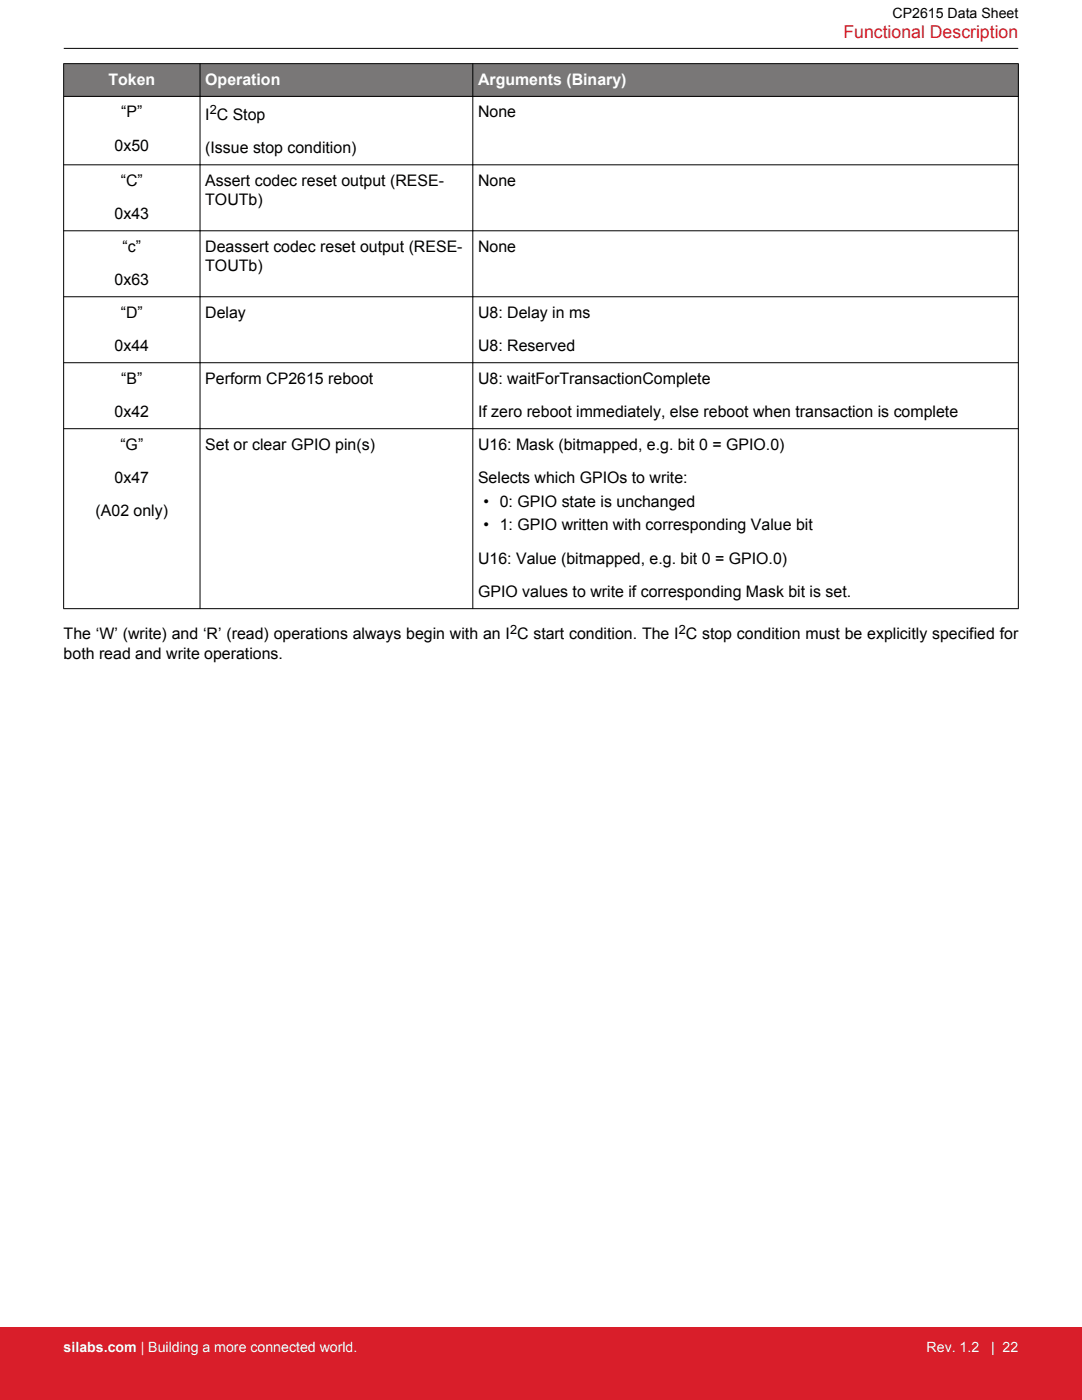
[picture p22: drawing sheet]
<svg xmlns="http://www.w3.org/2000/svg" width="216mm" height="279mm" viewBox="0 0 216 279" stroke-linecap="round" stroke-linejoin="round" font-family="sans-serif">
<defs><g id="words">
<text font-size="3.5" fill="#d91e2a" x="168.3" y="7.5">Functional Description</text>
<g font-size="3.2" fill="#fff">
<text x="21.6" y="16.9">Token</text>
<text x="41" y="16.9">Operation</text>
<text x="95.4" y="16.9">Arguments (Binary)</text>
</g>
<g font-size="3.2">
<text x="24.2" y="23.4">“P”</text>
<text x="41" y="23.9">I C Stop</text>
<text x="95.4" y="23.4">None</text>
<text x="22.9" y="30">0x50</text>
<text x="41" y="30.5">(Issue stop condition)</text>
<text x="24.1" y="37.1">“C”</text>
<text x="41" y="37.1">Assert codec reset output (RESE-</text>
<text x="41" y="40.9">TOUTb)</text>
<text x="95.4" y="37.1">None</text>
<text x="22.9" y="43.7">0x43</text>
<text x="24.5" y="50.2">“c”</text>
<text x="41" y="50.2">Deassert codec reset output (RESE-</text>
<text x="95.4" y="50.2">None</text>
<text x="22.9" y="56.9">0x63</text>
<text x="41" y="54">TOUTb)</text>
<text x="24.1" y="63.4">“D”</text>
<text x="41" y="63.4">Delay</text>
<text x="95.4" y="63.4">U8: Delay in ms</text>
<text x="22.9" y="70">0x44</text>
<text x="95.4" y="70">U8: Reserved</text>
<text x="24.2" y="76.6">“B”</text>
<text x="41" y="76.6">Perform CP2615 reboot</text>
<text x="95.4" y="76.6">U8: waitForTransactionComplete</text>
<text x="22.9" y="83.2">0x42</text>
<text x="95.4" y="83.2">If zero reboot immediately, else reboot when transaction is complete</text>
<text x="24" y="89.7">“G”</text>
<text x="41" y="89.7">Set or clear GPIO pin(s)</text>
<text x="95.4" y="89.7">U16: Mask (bitmapped, e.g. bit 0 = GPIO.0)</text>
<text x="22.9" y="96.4">0x47</text>
<text x="95.4" y="96.4">Selects which GPIOs to write:</text>
<text x="96.5" y="101.1">• 0: GPIO state is unchanged</text>
<text x="19.1" y="103">(A02 only)</text>
<text x="96.5" y="105.9">• 1: GPIO written with corresponding Value bit</text>
<text x="95.4" y="112.5">U16: Value (bitmapped, e.g. bit 0 = GPIO.0)</text>
<text x="95.4" y="119.1">GPIO values to write if corresponding Mask bit is set.</text>
<text x="12.7" y="131.4">both read and write operations.</text>
<text x="12.7" y="127.6">The ‘W’ (write) and ‘R’ (read) operations always begin with an I C start condition. The I C stop condition must be explicitly specified for</text>
</g>
<text font-size="2.8" x="178.1" y="3.5">CP2615 Data Sheet</text>
<g font-size="2.8" fill="#fff">
<text x="12.7" y="269.9">silabs.com | Building a more connected world.</text>
<text x="184.9" y="269.9">Rev. 1.2</text>
<text x="197.8" y="269.9">| 22</text>
</g>
<g font-size="2.5">
<text x="41.8" y="22.9">2</text>
<text x="101.8" y="126.6">2</text>
<text x="135.4" y="126.6">2</text>
</g>
</g></defs>
<g fill="#797777">
<path d="M12.7 12.7h190.5v6.5h-190.5z" fill-rule="evenodd"/>
<path d="M12.7 12.7h190.5v6.5h-190.5z" fill-rule="evenodd"/>
</g>
<g fill="none" stroke="#000" stroke-width=".2">
<path d="M12.7 12.7h190.5M12.7 19.2h190.5M12.7 12.7v108.8M12.7 9.7h190.5M39.9 12.7v108.8M94.3 12.7v108.8M203.2 12.7v108.8M12.7 32.9h190.5M12.7 46.1h190.5M12.7 59.2h190.5M12.7 72.4h190.5M12.7 85.6h190.5"/>
<path d="M12.7 121.5h190.5"/>
</g>
<path d="M0 264.9h215.9v14.5h-215.9z" fill="#d91e2a"/>
<use href="#words"/>
</svg>
